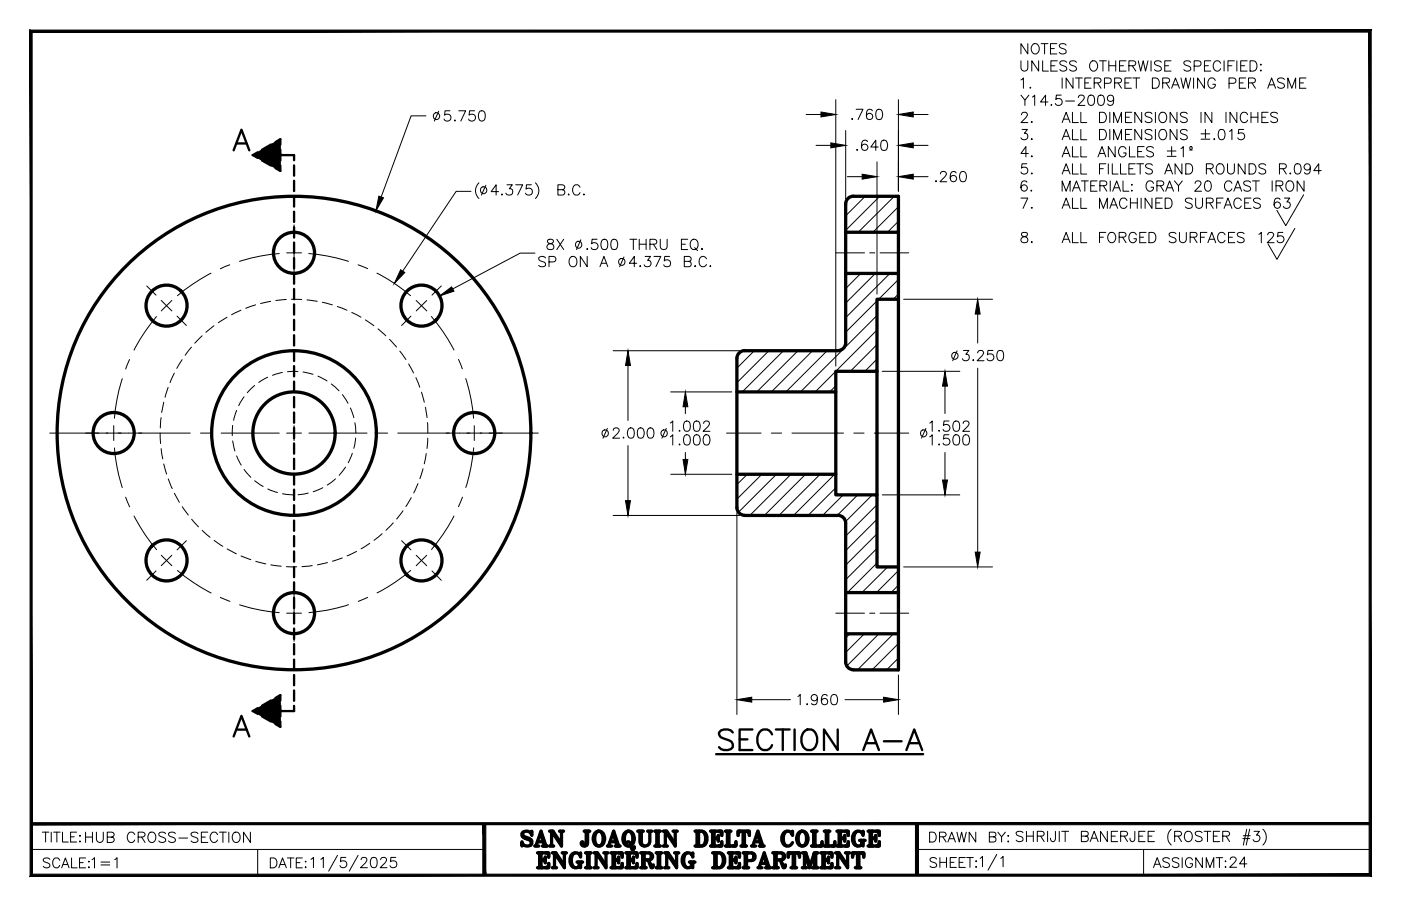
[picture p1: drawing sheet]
<svg xmlns="http://www.w3.org/2000/svg" width="432mm" height="279mm" viewBox="0 0 432 279" stroke-linecap="round" stroke-linejoin="round" font-family="sans-serif">
<defs><g id="words">
<text font-size="12.3" x="219.8" y="233.9">SECTION A-A</text>
<text font-size="9.7" x="159.8" y="263.2">SAN JOAQUIN DELTA COLLEGE</text>
<text font-size="8.4" x="164.7" y="268.8">ENGINEERING DEPARTMENT</text>
<g font-size="6.6">
<text x="132.6" y="38.5">5.750</text>
<text x="261.8" y="38.1">.760</text>
<text x="263.2" y="47.6">.640</text>
<text x="287.5" y="57.2">.260</text>
<text x="292.5" y="112.5">3.250</text>
<text x="184.5" y="136.5">2.000</text>
<text x="245.2" y="218.7">1.960</text>
<text x="25.4" y="261.1">HUB CROSS-SECTION</text>
<text x="285.8" y="261.1">DRAWN BY:</text>
<text x="12.3" y="268.8">SCALE:</text>
<text x="27.5" y="268.8">1=1</text>
<text x="82.6" y="268.8">DATE:</text>
<text x="285.8" y="268.8">SHEET:</text>
<text x="354.5" y="268.8">ASSIGNMT:</text>
<text x="378.2" y="268.8">24</text>
</g>
</g></defs>
<!-- layer: VISIBLE -->
<g fill="none" stroke="#000" stroke-width="1">
<path d="M260.6 71.6h16.3M263 60.5a2.39 2.39 0 0 0-2.4 2.4v42.8a2.39 2.39 0 0 1-2.3 2.4M263.1 60.5h13.8v146.1l-13.9-.1a2.39 2.39 0 0 1-2.4-2.3v-42.9a2.39 2.39 0 0 0-2.3-2.4M260.6 84.3h16.3M276.9 92.3h-6.6v22.2h-12.7v6.4h-30.5M227.1 110.5v46M229.5 108.1a2.39 2.39 0 0 0-2.4 2.4M229.5 108.2h28.8M270.3 114.5v38.1M257.6 120.9v25.4M227.1 146.3h30.5v6.3h12.7v22.2h6.6M227.1 156.5a2.39 2.39 0 0 0 2.4 2.4"/>
<path d="M229.5 159h28.8M260.6 195.5h16.3M260.6 182.8h16.3"/>
<circle cx="90.6" cy="78" r="6.3"/>
<circle cx="51.3" cy="94.3" r="6.3"/>
<circle cx="129.9" cy="94.3" r="6.3"/>
<circle cx="35" cy="133.5" r="6.3"/>
<circle cx="90.6" cy="133.5" r="73"/>
<circle cx="90.6" cy="133.5" r="25.4"/>
<circle cx="90.6" cy="133.5" r="12.7"/>
<circle cx="146.2" cy="133.5" r="6.3"/>
<circle cx="51.3" cy="172.8" r="6.3"/>
<circle cx="129.9" cy="172.8" r="6.3"/>
<circle cx="90.6" cy="189.1" r="6.3"/>
</g>
<!-- layer: HIDDEN -->
<g fill="none" stroke="#000" stroke-width=".31">
<path d="M70 97.8l-2.7 1.7M74.3 95.7l-2.9 1.4M78.8 94l-3.1 1.1M83.4 92.9l-3.1 .7M88.2 92.4l-3.2 .3M89.8 92.3l3.2 .1M94.6 92.5l3.2 .4M99.4 93.2l3 .8M104 94.5l2.9 1.2M108.4 96.4l2.9 1.4M112.6 98.6l2.6 1.9M51.8 119.5l-.9 3"/>
<path d="M53.7 115.1l-1.3 2.9M56.1 110.9l-1.6 2.7M59 107.1l-1.9 2.5M62.3 103.5l-2.3 2.3M66 100.5l-2.5 2M78.5 118.9l-2.3 2.2M82.5 116.3l-2.7 1.6M87 114.9l-3 .8M91.8 114.6h-3.2M93.4 114.7l3.1 .7M98 116l2.8 1.5M102.1 118.4l2.4 2.1"/>
<path d="M116.5 101.4l2.4 2.1M120.1 104.6l2.1 2.4M123.2 108.3l1.9 2.6M125.9 112.2l1.6 2.8M128.2 116.5l1.2 2.9M49.4 133.6l.1 3.2M49.7 128.8l-.3 3.2M49.7 138.3l.5 3.2M50.5 124l-.7 3.2M71.7 131.2l-.1 3.2M71.7 136l.7 3.1M72.9 126.6l-.9 3"/>
<path d="M75.2 122.4l-1.6 2.7M105.5 121.7l1.8 2.7M108 125.8l1.1 3M108.6 139.8l-1.3 2.9M109.4 130.4l.3 3.2M109.6 135.1l-.5 3.2M129.9 120.9l.9 3.1M131.1 125.6l.5 3.2M131.4 139.9l-.6 3.1M131.7 130.3l.2 3.3M131.8 135.1l-.2 3.2M50.5 143.1l.9 3.1"/>
<path d="M51.9 147.7l1.2 3M53.8 152.1l1.5 2.8M56.2 156.3l1.8 2.5M72.9 140.6l1.4 2.8M75.2 144.8l2.1 2.4M78.5 148.3l2.6 1.7M82.6 150.8l2.9 1.1M87.1 152.3l3.2 .3M95 152.1l-3.1 .5M99.5 150.4l-3 1.2M103.4 147.7l-2.6 1.9M106.5 144.1l-2 2.5"/>
<path d="M124.2 157.5l-1.9 2.6M126.7 153.5l-1.6 2.7M128.8 149.1l-1.3 2.9M130.4 144.6l-1 3M59.1 160.1l2.1 2.4M62.3 163.6l2.4 2.1M66 166.7l2.7 1.8M70 169.3l2.9 1.5M74.3 171.5l3 1.1M78.8 173.1l3.1 .8M83.5 174.2l3.2 .4M88.3 174.8h3.1"/>
<path d="M96.2 174.4l-3.2 .4M100.9 173.5l-3.1 .7M105.5 172l-3 1.1M109.9 170.1l-2.9 1.3M114 167.6l-2.7 1.6M117.8 164.6l-2.5 2M121.2 161.2l-2.2 2.3"/>
</g>
<!-- layer: CENTERMARK -->
<g fill="none" stroke="#000" stroke-width=".31">
<path d="M88.3 78h4.6M90.6 69.3v4.1M90.6 75.7v4.6M45.2 88.2l2.9 2.8M49.7 92.7l3.3 3.2M53 92.7l-3.3 3.2M54.6 97.5l2.8 2.9M90.6 82.6v4M126.7 97.5l-2.9 2.9M128.3 92.7l3.2 3.2M131.5 92.7l-3.2 3.2M136 88.2l-2.9 2.8"/>
<path d="M26.4 133.6h4.1M32.8 133.6h4.5M35.1 131.3v4.5M39.6 133.6h4.1M137.5 133.6h4.1M143.9 133.6h4.6M146.2 131.3v4.5M150.7 133.6h4.1M48.1 176.1l-2.9 2.8M49.7 171.2l3.3 3.3M53 171.2l-3.3 3.3M57.4 166.8l-2.8 2.8"/>
<path d="M123.8 166.8l2.9 2.8M128.3 171.2l3.2 3.3M131.5 171.2l-3.2 3.3M133.1 176.1l2.9 2.8M88.3 189.1h4.6M90.6 180.5v4M90.6 186.8v4.6M90.6 193.7v4"/>
</g>
<!-- layer: CENTERLINES -->
<g fill="none" stroke="#000" stroke-width=".31">
<path d="M86.1 78.2a54.1 54.1 0 0 0-12.3 2.4M95.2 78.2a54.1 54.1 0 0 1 12.2 2.4M257.6 78h8.8M268.1 78h1.5M271.2 78h8.9M48.2 97.6a54.1 54.1 0 0 0-6.9 10.4M65 84.2l-.9 .5a59.5 59.5 0 0 0-9.4 6.5M70.8 81.7l-2.9 1.2M110.4 81.7l2.9 1.1M116.2 84.2a49.7 49.7 0 0 1 10.3 7M133 97.6a52.8 52.8 0 0 1 6.9 10.4M37.7 116.8l-.3 .9a55 55 0 0 0-2.1 11.3"/>
<path d="M39.9 110.9l-1.2 2.9M141.3 110.8l1.2 2.9M143.6 116.8l.2 .9a54.7 54.7 0 0 1 2.2 11.3M15.3 133.6h17.9M35.3 138.1a55.3 55.3 0 0 0 2.4 12.3M36.4 133.6h3.2M42.8 133.6h15.8M61.8 133.6h3.2M68.2 133.6h17.9M88.3 133.6h4.6M90.6 131.3v4.5M95.2 133.6h17.9"/>
<path d="M116.3 133.6h3.2M122.6 133.6h15.9M141.6 133.6h3.2M146 138.1a57.8 57.8 0 0 1-2.4 12.2M148 133.6h17.9M223.9 133.6h10.7M237.7 133.6h3.2M244.1 133.6h15.9M263.1 133.6h3.2M269.5 133.6h10.6M38.7 153.3l1.3 3M41.3 159.1l.5 .9a51.2 51.2 0 0 0 6.5 9.5"/>
<path d="M139.9 159.1l-.4 .9a57.4 57.4 0 0 1-6.5 9.5M142.5 153.3l-1.2 3M54.7 175.9a56.8 56.8 0 0 0 10.4 7M126.6 175.9a54.1 54.1 0 0 1-10.4 6.9M67.9 184.2l3 1.3M73.8 186.5l1 .3a55 55 0 0 0 11.3 2.1M107.4 186.5l-.9 .3a55 55 0 0 1-11.3 2.1M113.3 184.2l-2.9 1.3M257.6 189.1h8.8M268.1 189.1h1.5M271.2 189.1h8.9"/>
</g>
<!-- layer: THIN -->
<g fill="none" stroke="#000" stroke-width=".31">
<path d="M261.8 60.9l-.8 .8M266.7 60.5l-6.1 6M271.1 60.5l-10.5 10.5M275.6 60.5l-11.1 11.1M276.9 63.8l-7.9 7.8M276.9 68.2l-3.4 3.4M260.8 84.3l-.2 .2M265.3 84.3l-4.7 4.7M269.8 84.3l-9.2 9.2M270.3 92.8l-9.7 9.6M270.3 97.3l-23.6 23.6M274.3 84.3l-13.7 13.7"/>
<path d="M276.9 86.2l-6.1 6.1M276.9 90.7l-1.6 1.6M232.5 108.2l-5.4 5.3M237 108.2l-9.9 9.8M241.5 108.2l-12.7 12.7M246 108.2l-12.7 12.7M250.4 108.2l-12.7 12.7M254.9 108.2l-12.7 12.7M257.6 119l-1.9 1.9M270.3 101.8l-19.1 19.1M270.3 106.3l-8.2 8.2M270.3 110.7l-3.7 3.8"/>
<path d="M230.3 146.3l-3.2 3.1M234.8 146.3l-7.7 7.6M239.3 146.3l-11.7 11.7M243.8 146.3l-12.7 12.7M248.3 146.3l-12.7 12.7M252.8 146.3l-12.7 12.7M257.3 146.3l-12.7 12.7M257.6 150.4l-8.6 8.6M259.9 152.6l-6.4 6.4M264.4 152.6l-6.4 6.4M268.9 152.6l-8.3 8.3M270.3 155.7l-9.7 9.6"/>
<path d="M270.3 160.1l-9.7 9.7M270.3 164.6l-9.7 9.7M270.3 169.1l-9.7 9.7M270.3 173.6l-9.1 9.2M273.6 174.8l-8 8M276.9 176l-6.8 6.8M261.9 195.5l-1.3 1.2M266.4 195.5l-5.8 5.7M270.9 195.5l-9.9 9.9M275.4 195.5l-11.1 11.1M276.9 180.5l-2.3 2.3M276.9 198.5l-8.1 8.1"/>
<path d="M276.9 202.9l-3.6 3.7M9.6 262h139.7M79.4 262v7.9M282.6 262h139.7"/>
</g>
<!-- layer: CUTTING PLANE -->
<g fill="none" stroke="#000" stroke-width=".72">
<path d="M72 46.4l2.4-6.4 2.4 6.4M72.9 44.2h3M79.4 47l-1.5 .8 1.5 .9M80.8 49.5l2.7 1.6M83.5 44.6l-2.7 1.6M84.9 43.8l1.5-.9v1.7M86.4 47.8h4.2v1.6M86.4 46.2v3.3M86.4 51.1v1.6l-1.5-.8M90.6 51v3.2M90.6 55.8v3.1M90.6 60.5v3.2"/>
<path d="M90.6 65.3v3.2M90.6 70.1v3.1M90.6 74.8v3.2M90.6 79.6v3.2M90.6 84.3v3.2M90.6 89.1v3.2M90.6 93.9v3.1M90.6 98.6v3.2M90.6 103.4v3.2M90.6 108.2v3.1M90.6 112.9v3.2M90.6 117.7v3.2"/>
<path d="M90.6 122.4v3.2M90.6 127.2v3.2M90.6 132v3.1M90.6 136.7v3.2M90.6 141.5v3.2M90.6 146.3v3.1M90.6 151v3.2M90.6 155.8v3.2M90.6 160.5v3.2M90.6 165.3v3.2M90.6 170.1v3.1M90.6 174.8v3.2"/>
<path d="M90.6 179.6v3.2M90.6 184.4v3.1M90.6 189.1v3.2M90.6 193.9v3.2M90.6 198.6v3.2M79.4 218.4l-1.5 .9 1.5 .8M83.5 216l-2.7 1.6M84.9 215.2l1.5-.8v1.6M86.4 217.6v3.3M90.6 203.4v3.2M90.6 208.2v3.1M90.6 212.9v3.2"/>
<path d="M90.6 217.7v1.6h-4.2M72 227.1l2.4-6.3 2.4 6.3M72.9 225h3M80.8 220.9l2.7 1.6M86.4 222.5v1.7l-1.5-.9M220.7 232.6h63.8"/>
</g>
<g fill="#000" stroke="#000" stroke-width=".31">
<path d="M77.9 47.8l8.5-4.9v4.9zM77.9 47.8l8.5 4.9v-4.9z"/>
<path d="M77.9 219.3l8.5-4.9v4.9zM77.9 219.3l8.5 4.9v-4.9z"/>
</g>
<g fill="#000">
<circle cx="82.2" cy="47.8" r=".36"/>
<circle cx="86.4" cy="47.8" r=".36"/>
<circle cx="82.2" cy="219.3" r=".36"/>
<circle cx="86.4" cy="219.3" r=".36"/>
</g>
<!-- layer: DIMS -->
<g fill="none" stroke="#000" stroke-width=".31">
<path d="M131.3 35.7h-4.6l-9.2 25M248.5 35.3h4.5M257.6 30.7v82.2M276.9 30.7v28.2M281.5 35.3h4.5M145.2 59h-4.6l-16.5 24.6M147.6 56.4a3.3 3.3 0 0 0 0 4.8M149.7 57.2l-1.3 3M153.7 59.1h-2.3l1.5-2.1v3.2M156.3 57h1.6l-.9 1.2a1.05 1.05 0 0 1 1 1.4 1.05 1.05 0 0 1-1.7 .4l-.4-.4M159 57h2.1l-1.5 3.2M163.8 57h-1.5l-.2 1.3a1.12 1.12 0 0 1 1.7 0 1.12 1.12 0 0 1-.2 1.7 1.12 1.12 0 0 1-1.6-.4"/>
<path d="M165 56.4a3.3 3.3 0 0 1 0 4.8M172 58.5l1.8-.2a.71 .71 0 0 0 0-1.1l-1.8-.2v3.2h1.3a.82 .82 0 0 0 .8-.6 .82 .82 0 0 0-.3-.9l-.5-.2M175.3 59.9l.1 .1-.1 .2zM178.8 57.7a1.18 1.18 0 0 0-1.4-.7 1.18 1.18 0 0 0-.9 1.2v.8a1.17 1.17 0 0 0 .9 1.2 1.17 1.17 0 0 0 1.4-.8M180 59.9l.1 .1-.1 .2zM251.5 44.8h4.6M260.6 40.3v21M261.2 54.5h4.5M270.3 49.9v40.8M281.5 54.5h4.5M281.5 44.8h4.5M154.6 60l.1-.1 .2 .1z"/>
<path d="M164.9 78.1h-4.6l-20.8 11M168.1 79.5a1.19 1.19 0 0 0-1.1-.5 1.19 1.19 0 0 0-1 .8l.3 .5 1.2 .5a.77 .77 0 0 1 .6 .5 .77 .77 0 0 1-.2 .8 1.57 1.57 0 0 1-1.9-.3M168.9 74a.63 .63 0 0 0 .3 1 1.26 1.26 0 0 1 1.5 1.4 1.11 1.11 0 0 1-1.3 .6 1.11 1.11 0 0 1-.8-1.1 1.49 1.49 0 0 1 1.5-.9 .63 .63 0 0 0 .3-1l-.4-.2zM171.6 73.8l2.1 3.2M173.7 73.8l-2.1 3.2M175.7 79.5a1.17 1.17 0 0 1 1.3-.4 1.17 1.17 0 0 1 .8 1.2 1.39 1.39 0 0 1-.3 1.5 1.39 1.39 0 0 1-1.5 .3 2.01 2.01 0 0 1-.3-2.6zM179 74l-1.3 3M181 76.7l.1 .1-.1 .2zM181 79.1v3.2l-2.1-3.2v3.2M184 73.8h-1.5l-.2 1.4a1.12 1.12 0 0 1 1.7-.1 1.12 1.12 0 0 1-.1 1.7 1.12 1.12 0 0 1-1.7-.4M185.7 74a1.01 1.01 0 0 1 1.5 .4 2.86 2.86 0 0 1-.3 2.4 1.08 1.08 0 0 1-1.5-.4 2.52 2.52 0 0 1 .3-2.4zM188.7 74a1.01 1.01 0 0 1 1.5 .4 1.58 1.58 0 0 1-1.1 2.6 1.38 1.38 0 0 1-.8-1.8z"/>
<path d="M192.3 79.2l-1.3 3.1M194.1 73.8h2.2M195.2 73.8v3.2M197 73.8v3.2M197 75.3h2.1M198.8 79.1h1.7l-.9 1.2a1.02 1.02 0 0 1 1.1 1.2 1.02 1.02 0 0 1-1.4 .8l-.5-.2-.3-.4M199.1 73.8v3.2M200.3 75.3h1.4l.4-.1 .3-.5a.79 .79 0 0 0-.7-.9h-1.4v3.2M201.4 75.3l1 1.7M201.5 79.1h2.2l-1.6 3.2M203.5 73.8v2.3a1.07 1.07 0 0 0 1.1 .9 1.07 1.07 0 0 0 1-.9v-2.3M206.4 79.1h-1.5l-.2 1.4a1.11 1.11 0 0 1 1.7 0 1.11 1.11 0 0 1-.2 1.6 1.11 1.11 0 0 1-1.6-.4"/>
<path d="M210 75.3h1.2M212 73.8h-2v3.2h2M213 74.3a1.17 1.17 0 0 1 1.4-.5 1.17 1.17 0 0 1 .7 1.2 1.38 1.38 0 0 1-.2 1.5 1.38 1.38 0 0 1-1.5 .3 1.95 1.95 0 0 1-.4-2.5zM214.1 76.4l.9 .9M216.2 76.8l.2-.1 .1 .1zM217.7 79.8a1.15 1.15 0 0 0-1.3-.7 1.15 1.15 0 0 0-.9 1.2 1.38 1.38 0 0 0 .3 1.5 1.38 1.38 0 0 0 1.5 .3l.4-.6M169.2 80.8h1.4a.85 .85 0 0 0 .7-.9 .85 .85 0 0 0-.7-.8h-1.4v3.2M184.9 82.3l1.2-3.2 1.2 3.2M185.4 81.2h1.5M196.3 81.2h-2.3l1.5-2.1v3.2M197.1 82.1l.2-.1 .2 .1zM210.9 80.6h1.4l.4-.1 .3-.5a.79 .79 0 0 0-.7-.9h-1.4v3.2l1.8-.2a.85 .85 0 0 0 .3-.9 .85 .85 0 0 0-.7-.6"/>
<path d="M214.1 82.1l.1-.1 .2 .1zM218.8 82.1l.1-.1 .2 .1zM278.5 92.3h27.4M301.3 96.9v8.9M189 108.2h38.9M193.5 112.7v17M271.9 114.5h23.9M291.3 119.1v8.5M301.3 113.5v56.8M193.5 137.4v17M205.4 132.1l-1.4 3M206.6 130.5l.7-.7v3.2"/>
<path d="M206.6 134.7l.7-.6v3.1M206.7 120.9h18.9M209.3 132.9l.2-.2 .1 .2zM209.3 137.1l.2-.2 .1 .2zM211.1 130a1.01 1.01 0 0 1 1.5 .5 2.69 2.69 0 0 1-.3 2.4 1.05 1.05 0 0 1-1.5-.5 2.48 2.48 0 0 1 .3-2.4zM211.1 134.2a1.01 1.01 0 0 1 1.5 .5 2.69 2.69 0 0 1-.3 2.4 1.05 1.05 0 0 1-1.5-.4 2.48 2.48 0 0 1 .3-2.5zM211.2 125.4v2.2M211.2 139.5v2.2M214.1 130a1.01 1.01 0 0 1 1.5 .5 1.58 1.58 0 0 1-1 2.5 1.4 1.4 0 0 1-.9-1.8zM214.1 134.2a1.01 1.01 0 0 1 1.5 .5 1.58 1.58 0 0 1-1 2.5 1.4 1.4 0 0 1-.9-1.8zM216.9 130.6l.3-.6 .9-.2a.78 .78 0 0 1 .4 1.3l-1.8 1.9h2.1M217.2 134.2a.96 .96 0 0 1 1.5 .5 1.58 1.58 0 0 1-1.1 2.5 1.71 1.71 0 0 1-.7-2.5z"/>
<path d="M285.4 132.1l-1.4 3M286.6 130.5l.7-.7v3.2M286.6 134.7l.7-.6v3.1M289.4 132.7l.2 .2-.2 .1zM289.4 136.9l.2 .2-.2 .1zM291.3 139.5v8.5M292.5 129.8h-1.5l-.2 1.4a1.13 1.13 0 0 1 1.7-.1 1.13 1.13 0 0 1-.2 1.7 1.13 1.13 0 0 1-1.6-.4M292.5 134.1h-1.5l-.2 1.3a1.13 1.13 0 0 1 1.7 0 1.13 1.13 0 0 1-.2 1.7 1.13 1.13 0 0 1-1.6-.4M294.1 130a1.01 1.01 0 0 1 1.6 .5 2.86 2.86 0 0 1-.3 2.4 1.08 1.08 0 0 1-1.6-.5 2.48 2.48 0 0 1 .3-2.4zM294.1 134.2a1.01 1.01 0 0 1 1.6 .5 2.86 2.86 0 0 1-.3 2.4 1.08 1.08 0 0 1-1.6-.4 2.48 2.48 0 0 1 .3-2.5zM296.8 130.6l.3-.6a1.03 1.03 0 0 1 1.4 .1 1.06 1.06 0 0 1-.3 1.4l-1.5 1.5h2.1M297.1 134.2a1.01 1.01 0 0 1 1.6 .5 1.58 1.58 0 0 1-1.1 2.5 1.4 1.4 0 0 1-.9-1.8z"/>
<path d="M189 159h38.9M206.7 146.3h18.9M227.1 158.2v62.1M271.9 152.6h23.9M278.5 174.8h27.4M231.7 215.8h11.9M260.4 215.8h11.9M276.9 208.2v12.1"/>
<circle cx="149.1" cy="58.6" r="1.05"/>
<circle cx="178.3" cy="75.4" r="1.04"/>
<circle cx="191.6" cy="80.7" r="1.05"/>
<circle cx="204.7" cy="133.6" r="1.04"/>
<circle cx="284.7" cy="133.6" r="1.04"/>
</g>
<g fill="#000" stroke="#000" stroke-width=".31">
<path d="M253 34.5l4.6 .8-4.6 .8zM276.9 35.3l4.6-.8v1.6zM256.1 44.1l4.5 .7-4.5 .8zM265.7 53.7l4.6 .8-4.6 .7zM276.9 54.5l4.6-.8v1.5zM276.9 44.8l4.6-.7v1.5zM116.8 60.5l1.4 .5-2.3 4zM123.5 83.2l1.3 .8-3.3 3.4zM135.5 91.3l3.7-2.8 .7 1.3zM301.3 92.3l.8 4.6h-1.5zM193.5 108.2l.8 4.5h-1.5zM291.3 114.5l.7 4.6h-1.5z"/>
<path d="M211.2 120.9l.8 4.5h-1.5zM192.8 154.4h1.5l-.8 4.6zM210.5 141.7h1.5l-.8 4.6zM290.5 148h1.5l-.7 4.6zM300.6 170.3h1.5l-.8 4.5zM227.1 215.8l4.6-.8v1.5zM272.3 215l4.6 .8-4.6 .7z"/>
</g>
<!-- layer: BORDER -->
<g fill="#000" stroke="#000" stroke-width=".31">
<path d="M9.6 253.7v.6l412.7-.6zM9.6 254.3l412.7-.6v.6z"/>
<path d="M148.8 254l.9 15.9v-15.9zM148.8 254l.9 15.9h-.9z"/>
<path d="M9.3 9.3v260.9l.6-.6zM9.3 9.3l.6 .6v259.7zM9.3 9.3l.6 .6 412.7-.6zM9.9 9.9l412.7-.6-.6 .6zM422.6 9.3l-.6 .6 .6 260.3zM422 9.9l.6 260.3-.6-.6zM9.3 270.2h413.3l-.6-.6zM9.3 270.2l.6-.6h412.1z"/>
<path d="M282.2 254v15.9h.9zM282.2 254h.9v15.9z"/>
</g>
<!-- layer: TEXT -->
<g fill="none" stroke="#000" stroke-width=".31">
<path d="M314.7 18.8v2.2a1.07 1.07 0 0 0 1 .9 1.07 1.07 0 0 0 1.1-.9v-2.2M316.8 13.5v3.1l-2.1-3.1v3.1M318.5 13.6a1.53 1.53 0 0 1 1.7 .7 1.53 1.53 0 0 1-.2 1.9 1.17 1.17 0 0 1-1.4 .4 1.17 1.17 0 0 1-.8-1.2 2.04 2.04 0 0 1 .7-1.8zM320.1 18.8v3.1l-2.1-3.1v3.1M320.9 13.5h2.1M321.4 18.8v3.1h1.7M321.9 13.5v3.1M323.8 15h1.2M325.7 13.5h-1.9v3.1h1.9M325.9 18.8h-2v3.1h2M328.6 13.9a1.19 1.19 0 0 0-1.2-.5 1.19 1.19 0 0 0-.9 .8l.3 .4 1.2 .5a.79 .79 0 0 1 .3 1.4 1.42 1.42 0 0 1-1.8-.3M328.8 19.2a1.18 1.18 0 0 0-1.2-.5 1.18 1.18 0 0 0-1 .8l.6 .6a1.77 1.77 0 0 1 1.6 .9v.5a1.37 1.37 0 0 1-2.2 0"/>
<path d="M331.8 19.2a1.19 1.19 0 0 0-1.2-.5 1.19 1.19 0 0 0-1 .8l.3 .4 1.3 .5a.79 .79 0 0 1 .3 1.4 1.42 1.42 0 0 1-1.9-.3M336.5 18.9a1.53 1.53 0 0 1 1.7 .7 1.53 1.53 0 0 1-.3 1.9 1.17 1.17 0 0 1-1.3 .4 1.17 1.17 0 0 1-.8-1.2 2.04 2.04 0 0 1 .7-1.8zM338.9 18.8h2.1M339.9 18.8v3.1M341.8 18.8v3.1M343.9 18.8v3.1M347 18.8h-1.9v3.1h1.9M350.8 18.8l.8 3.1 .7-3.1 .8 3.1 .7-3.1M354.8 18.8v3.1M357.9 19.2a1.19 1.19 0 0 0-1.1-.5 1.19 1.19 0 0 0-1 .8l.3 .4 1.2 .5a.77 .77 0 0 1 .6 .6 .77 .77 0 0 1-.3 .8 1.42 1.42 0 0 1-1.8-.3M360.9 18.8h-1.9v3.1h1.9M367 19.2a1.19 1.19 0 0 0-1.2-.5 1.19 1.19 0 0 0-.9 .8l.3 .4 1.2 .5a.79 .79 0 0 1 .3 1.4 1.42 1.42 0 0 1-1.8-.3"/>
<path d="M373.2 18.8h-2v3.1h2M376.2 19.5a1.18 1.18 0 0 0-1.3-.8 1.18 1.18 0 0 0-1 1.2 1.39 1.39 0 0 0 .3 1.6 1.39 1.39 0 0 0 1.6 .3l.4-.6M377.3 18.8v3.1M380.4 18.8h-1.9v3.1M381.2 18.8v3.1M384.4 18.8h-2v3.1h2M385.3 18.8h1a1.69 1.69 0 0 1 1.1 1.5 1.69 1.69 0 0 1-1.1 1.6h-1zM388.5 19.9h.2l-.1 .2zM314.7 24.6l.7-.6v3.2M314.7 29.3l1.2 1.6v1.6M314.8 35.4l.3-.6 .3-.2 1 .2a.71 .71 0 0 1 .1 1l-1.8 2h2.1M315 39.9h1.7l-1 1.2a1.07 1.07 0 0 1 .8 1.7 1.07 1.07 0 0 1-1.8-.3"/>
<path d="M317.1 29.3l-1.2 1.6M317.5 26.9l.2 .2-.2 .1zM317.8 37.6h.4l-.2 .2zM318.2 29.9l.7-.6v3.2M323 31.5h-2.3l1.5-2.2v3.2M323.9 32.3h.3l-.1 .2zM323.9 20.3h1.2M327.1 29.3h-1.5l-.2 1.4a1.12 1.12 0 0 1 1.7 0 1.12 1.12 0 0 1-.2 1.7 1.12 1.12 0 0 1-1.7-.5M327.4 37.8l1.2-3.2 1.2 3.2M327.4 24v3.2M327.8 36.7h1.6M328.4 31.2h2.8"/>
<path d="M330.5 34.6v3.2h1.9M330.5 39.9v3.2h1.9M330.7 24v3.2l-2.1-3.2v3.2M331.5 24h2.1M332.4 30.1l.1-.5a1.02 1.02 0 0 1 1.6 0 1.01 1.01 0 0 1-.4 1.4l-1.5 1.5h2.1M332.5 24v3.2M333.1 34.6v3.2h1.8M333.1 39.9v3.2h1.8M334.3 25.6h1.2M335.7 29.5a1.08 1.08 0 0 1 1.5 .4 2.65 2.65 0 0 1-.3 2.4 .99 .99 0 0 1-1.5-.4 2.58 2.58 0 0 1 .3-2.4zM336.3 24h-2v3.2h2M337.2 25.6h1.4a.79 .79 0 0 0 .6-1.3l-.6-.3h-1.4v3.2"/>
<path d="M338.3 25.6l1 1.6M338.7 29.5a1.08 1.08 0 0 1 1.5 .4 2 2 0 0 1-.7 2.6h-.3a1.4 1.4 0 0 1-.9-1.8zM338.9 34.6h1a1.69 1.69 0 0 1 1.1 1.6 1.69 1.69 0 0 1-1.1 1.6h-1zM338.9 39.9h1a1.69 1.69 0 0 1 1.1 1.6 1.69 1.69 0 0 1-1.1 1.6h-1zM340.4 25.7l1.8-.1a.85 .85 0 0 0 .3-.9 .85 .85 0 0 0-.7-.7h-1.4v3.2M341.8 20.3h2.1M342.1 34.6v3.2M342.1 39.9v3.2M343.2 30.4a.98 .98 0 0 1-1.3 .8 .98 .98 0 0 1-.4-1.6 .98 .98 0 0 1 1.6 .2 3 3 0 0 1-.3 2.5 .95 .95 0 0 1-1.4-.3M343.2 37.8v-3.2l1.3 3.2 1.2-3.2v3.2M343.5 25.6h1.4a.78 .78 0 0 0 .7-.6 .78 .78 0 0 0-.2-.8l-1.9-.2v3.2M344.6 25.6l1.1 1.6"/>
<path d="M345.1 20.3h1.2M346.7 25.6h1.2M346.9 36.2h1.2M347.9 20.3h1.4a.86 .86 0 0 0 .8-1l-.3-.4-1.9-.1v3.1M348.7 24h-2v3.2h2M348.8 34.6h-1.9v3.2h1.9M348.8 39.9h-1.9v3.2h1.9M349 20.3l1.1 1.6M349.2 24h2.1M350.2 24v3.2M351.9 34.6v3.2l-2.1-3.2v3.2M351.9 39.9v3.2l-2.1-3.2v3.2"/>
<path d="M355 35.1a1.19 1.19 0 0 0-1.1-.5 1.19 1.19 0 0 0-1 .8l.3 .4 1.3 .5a.79 .79 0 0 1 .3 1.3 1.42 1.42 0 0 1-1.9-.3M355.2 24h1a1.69 1.69 0 0 1 1.1 1.6 1.69 1.69 0 0 1-1.1 1.6h-1zM356.1 34.6v3.2M356.1 39.9v3.2M357.8 34.8a1.54 1.54 0 0 1 1.8 .6 1.54 1.54 0 0 1-.3 1.9l-.3 .3a1.46 1.46 0 0 1-1.7-.4 1.46 1.46 0 0 1 0-1.8zM358.4 25.6h1.3a.78 .78 0 0 0 .7-.6 .78 .78 0 0 0-.2-.8l-1.8-.2v3.2M359 20.3h1.2M359.4 25.6l1.1 1.6M361.1 27.2l1.2-3.2 1.2 3.2M361.5 26.2h1.6M362.8 34.6v3.2l-2.2-3.2v3.2M362.8 39.9v3.2l-2.2-3.2v3.2"/>
<path d="M364 24l.7 3.2 .8-3.2 .7 3.2 .8-3.2M365.9 35.1a1.19 1.19 0 0 0-1.1-.5 1.19 1.19 0 0 0-1 .8l.3 .4 1.2 .5a.79 .79 0 0 1 .3 1.3 1.42 1.42 0 0 1-1.8-.3M367.9 24v3.2M368 20.4h1.4a.83 .83 0 0 0 .8-.8 .83 .83 0 0 0-.8-.8h-1.4v3.1M370.2 34.6v3.2M371.2 24v3.2l-2.1-3.2v3.2M371.2 20.3h1.2M371.5 39.9v2.7M373.5 34.6v3.2l-2.1-3.2v3.2M374.6 24.8a1.17 1.17 0 0 0-1.4-.8 1.17 1.17 0 0 0-.9 1.2 1.39 1.39 0 0 0 .3 1.6 1.39 1.39 0 0 0 1.5 .3l.5-.6v-.5h-.8M377.9 34.6v3.2M378.5 20.3h1.2"/>
<path d="M378.8 25.7h1.4a.83 .83 0 0 0 .7-.8 .83 .83 0 0 0-.7-.9h-1.4v3.2M381.2 34.6v3.2l-2.1-3.2v3.2M382 25.6h1.2M382.4 20.3h1.2M383.3 39.9h-1.5l-.2 1.4a1.13 1.13 0 0 1 1.7-.1 1.13 1.13 0 0 1-.1 1.7 1.13 1.13 0 0 1-1.7-.4M383.9 24h-1.9v3.2h1.9M384.5 35.4a1.15 1.15 0 0 0-1.3-.8 1.15 1.15 0 0 0-.9 1.2 1.39 1.39 0 0 0 .3 1.5 1.39 1.39 0 0 0 1.5 .3l.4-.6M384.8 25.6h1.4a.78 .78 0 0 0 .7-.6 .78 .78 0 0 0-.3-.8l-1.8-.2v3.2M385.6 36.2h2.1M385.6 34.6v3.2M385.9 25.6l1 1.6M387.7 34.6v3.2"/>
<path d="M388.5 21.8h.2l-.1 .1zM388.9 36.2h1.2M390.7 27.2l1.2-3.2 1.2 3.2M390.9 34.6h-2v3.2h2M391.2 26.2h1.5M393.7 35.1a1.19 1.19 0 0 0-1.1-.5 1.19 1.19 0 0 0-1 .8l.3 .4 1.2 .5a.82 .82 0 0 1 .6 1 1.37 1.37 0 0 1-2.1 0M395.9 24.5a1.19 1.19 0 0 0-1.2-.5 1.19 1.19 0 0 0-1 .8l.3 .4 1.3 .5a.82 .82 0 0 1 .6 1.1 1.37 1.37 0 0 1-2.2 0M396.9 27.2v-3.2l1.2 3.2 1.2-3.2v3.2M400.6 25.6h1.1M402.5 24h-1.9v3.2h1.9M316.5 50.5h-1.5l-.2 1.4a1.11 1.11 0 0 1 1.7 0 1.11 1.11 0 0 1-.2 1.6 1.11 1.11 0 0 1-1.6-.5M316.5 56.2a.92 .92 0 0 0-.9-.4 .92 .92 0 0 0-.8 .6 1.82 1.82 0 0 0 .8 2.6 .99 .99 0 0 0 1-1 .99 .99 0 0 0-.9-1 .99 .99 0 0 0-1 .9"/>
<path d="M316.9 47.3h-2.2l1.5-2.1v3.2M317.7 58.8h.3l-.2 .2zM317.8 42.9h.4l-.2 .2zM317.8 48.2h.4l-.2 .2zM317.8 53.5h.4l-.2 .2zM327.4 43.1l1.2-3.2 1.2 3.2M327.4 48.4l1.2-3.2 1.2 3.2M327.4 53.7l1.2-3.2 1.2 3.2M327.4 59v-3.2l1.2 3.2 1.2-3.2v3.2M327.8 42h1.6M327.8 47.3h1.6M327.8 52.6h1.6"/>
<path d="M330.5 45.2v3.2h1.9M330.5 50.5v3.2h1.9M330.5 59l1.3-3.2 1.2 3.2M331 57.9h1.5M333.1 45.2v3.2h1.8M333.1 50.5v3.2h1.8M333.3 55.8h2.1M334.3 55.8v3.2M336.2 57.3h1.2M338.1 55.8h-1.9v3.2h1.9M338.4 48.4l1.2-3.2 1.2 3.2M338.9 47.3h1.5"/>
<path d="M338.9 52h1.2M339 57.3l1.8-.1 .3-.5-.1-.6-.6-.3h-1.4v3.2M340.1 57.3l1 1.7M340.8 50.5h-1.9v3.2M341.6 50.5v3.2M342.2 55.8v3.2M342.8 50.5v3.2h1.8M342.9 59l1.3-3.2 1.2 3.2M343.2 43.1v-3.2l1.3 3.2 1.2-3.2v3.2M343.4 57.9h1.5M343.7 45.2v3.2l-2.1-3.2v3.2M345.4 50.5v3.2h1.8"/>
<path d="M346.1 55.8v3.2h1.8M346.9 41.4h1.2M347 46a1.17 1.17 0 0 0-1.3-.8 1.17 1.17 0 0 0-.9 1.2 1.39 1.39 0 0 0 .3 1.5 1.39 1.39 0 0 0 1.5 .3l.4-.6v-.4h-.7M347.9 52h1.3M348.1 45.2v3.2h1.8M348.7 57h.3l-.2 .2zM348.7 58.8h.3l-.2 .2zM349.9 50.5h-2v3.2h2M350.4 50.5h2.1M350.6 46.7h1.3M351.4 50.5v3.2M352.6 45.2h-2v3.2h2"/>
<path d="M355 40.4a1.19 1.19 0 0 0-1.1-.5 1.19 1.19 0 0 0-1 .8l.3 .4 1.3 .5a.79 .79 0 0 1 .3 1.3 1.42 1.42 0 0 1-1.9-.3M355.2 51a1.19 1.19 0 0 0-1.2-.5 1.19 1.19 0 0 0-.9 .8 2.23 2.23 0 0 0 1.8 1l.3 .9a1.36 1.36 0 0 1-2.1 0M355.5 45.7a1.18 1.18 0 0 0-1.1-.5 1.18 1.18 0 0 0-1 .8l.6 .6a1.77 1.77 0 0 1 1.5 .9v.4a1.37 1.37 0 0 1-2.1 0M355.5 56.6a1.17 1.17 0 0 0-1.3-.8 1.17 1.17 0 0 0-1 1.2 1.39 1.39 0 0 0 .3 1.5 1.39 1.39 0 0 0 1.5 .3l.5-.6v-.5h-.7M356.6 57.3h1.3a.79 .79 0 0 0 .8-.9l-.3-.5-.5-.1h-1.3v3.2M357.6 57.3l1.1 1.7M357.8 40a1.54 1.54 0 0 1 1.8 .7 1.54 1.54 0 0 1-.3 1.9l-.3 .3a1.46 1.46 0 0 1-1.7-.5 1.46 1.46 0 0 1 0-1.7zM359 53.7l1.2-3.2 1.2 3.2M359.3 59l1.2-3.2 1.2 3.2M359.4 52.6h1.5M359.7 46.6h2.8M359.7 48.2h2.8"/>
<path d="M359.7 57.9h1.5M361.1 45.2v2.7M362 55.8l1.2 1.5v1.7M364 45.8l.7-.6v3.2M364.3 50.5v3.2l-2.1-3.2v3.2M364.4 55.8l-1.2 1.5M365.5 50.5h1a1.69 1.69 0 0 1 1.1 1.6 1.69 1.69 0 0 1-1.1 1.6h-1zM365.9 40.4a1.19 1.19 0 0 0-1.1-.5 1.19 1.19 0 0 0-1 .8l.3 .4 1.2 .5a.79 .79 0 0 1 .3 1.3 1.42 1.42 0 0 1-1.8-.3M366.7 46.3h.8M368.3 56.6l.3-.7 .3-.1 1 .1a.71 .71 0 0 1 .1 1.1l-1.8 2h2.1M370.2 41.3h2.7M370.2 42.9h2.7"/>
<path d="M371.7 55.9a1.03 1.03 0 0 1 1.5 .5 1.63 1.63 0 0 1-1.1 2.6 2.05 2.05 0 0 1-.4-3.1zM371.8 52l1.8-.1 .3-.5-.1-.6-.6-.3h-1.4v3.2M372.9 52l1 1.7M374.1 42.9h.3l-.2 .2zM375.5 50.6a1.54 1.54 0 0 1 1.8 .7 1.54 1.54 0 0 1-.3 1.9 1.17 1.17 0 0 1-1.4 .4 1.17 1.17 0 0 1-.7-1.1 1.91 1.91 0 0 1 .6-1.9zM375.9 40a1.03 1.03 0 0 1 1.5 .5 2.04 2.04 0 0 1-.7 2.6h-.4a2.05 2.05 0 0 1-.4-3.1zM378.3 50.5v2.2a1.07 1.07 0 0 0 1.1 1 1.07 1.07 0 0 0 1-1v-2.2M378.9 40.5l.8-.6v3.2M379.7 56.6a1.18 1.18 0 0 0-1.3-.8 1.18 1.18 0 0 0-1 1.2 1.41 1.41 0 0 0 .3 1.5 1.41 1.41 0 0 0 1.5 .3l.5-.6M380.3 59l1.2-3.2 1.2 3.2M380.7 57.9h1.6M383.8 50.5v3.2l-2.2-3.2v3.2"/>
<path d="M385 50.5h1a1.69 1.69 0 0 1 1.1 1.6 1.69 1.69 0 0 1-1.1 1.6h-1zM385.4 56.2a1.21 1.21 0 0 0-2.1 .4l.3 .4 1.2 .4a.77 .77 0 0 1 .6 .6 .77 .77 0 0 1-.3 .8 1.42 1.42 0 0 1-1.8-.3M386 55.8h2.2M387.1 55.8v3.2M390.1 51a1.19 1.19 0 0 0-1.1-.5 1.19 1.19 0 0 0-1 .8 2.23 2.23 0 0 0 1.8 1l.3 .9a1.36 1.36 0 0 1-2.1 0M392.1 55.8v3.2M393.3 57.3l1.8-.1 .3-.5-.1-.6-.6-.3h-1.4v3.2M394.3 52h1.4a.78 .78 0 0 0 .7-.5 .78 .78 0 0 0-.2-.9l-1.9-.1v3.2M394.3 57.3l1.1 1.7M395.4 52l1.1 1.7M396.6 56.2a1.18 1.18 0 0 1 1.4-.4 1.18 1.18 0 0 1 .7 1.2 1.39 1.39 0 0 1-.3 1.5 1.39 1.39 0 0 1-1.5 .3 2.01 2.01 0 0 1-.3-2.6zM397.5 53.5h.3l-.1 .2z"/>
<path d="M399.3 50.6a1.08 1.08 0 0 1 1.6 .5 1.63 1.63 0 0 1-1.1 2.6 1.46 1.46 0 0 1-.9-1.8zM401.9 55.8v3.2l-2.1-3.2v3.2M403.9 51.6a.98 .98 0 0 1-1.4 .8 .98 .98 0 0 1-.3-1.6 .98 .98 0 0 1 1.5 .2 3 3 0 0 1-.3 2.5 .9 .9 0 0 1-1.3-.3M407.2 52.6h-2.3l1.5-2.1v3.2M314.7 61.1h2.1l-1.5 3.2M315 71.8a.62 .62 0 0 0 .3 1.1 1.26 1.26 0 0 1 1.5 1.3 1.1 1.1 0 0 1-1.3 .7 1.1 1.1 0 0 1-.8-1.1 1.77 1.77 0 0 1 1.8-1.1l.2-.6a1.24 1.24 0 0 0-1.7-.3zM317.8 64.1h.4l-.2 .2zM317.8 74.7h.4l-.2 .1zM327.4 64.3l1.2-3.2 1.2 3.2M327.4 74.8l1.2-3.1 1.2 3.1M327.8 63.2h1.6M327.8 73.8h1.6"/>
<path d="M330.5 61.1v3.2h1.9M330.5 71.7v3.1h1.9M333.1 61.1v3.2h1.8M333.1 71.7v3.1h1.8M338.9 64.3v-3.2l1.2 3.2 1.2-3.2v3.2M338.9 73.2h1.2M340.8 71.7h-1.9v3.1M341.8 72.1a1.19 1.19 0 0 1 1.3-.4 1.19 1.19 0 0 1 .8 1.2 1.41 1.41 0 0 1-.3 1.5 1.41 1.41 0 0 1-1.5 .3 1.89 1.89 0 0 1-.3-2.6zM342.1 64.3l1.1-3.2 1.3 3.2M342.5 63.2h1.5M344.9 73.2h1.4a.79 .79 0 0 0 .7-.9l-.3-.5-.4-.1h-1.4v3.1M346 73.2l1 1.6"/>
<path d="M347.3 61.8a1.18 1.18 0 0 0-1.3-.7 1.18 1.18 0 0 0-.9 1.2 1.39 1.39 0 0 0 .3 1.5 1.39 1.39 0 0 0 1.5 .3l.4-.6M348.4 61.1v3.2M348.4 62.6h2.1M350.2 72.4a1.17 1.17 0 0 0-1.3-.7 1.17 1.17 0 0 0-1 1.2 1.39 1.39 0 0 0 .3 1.5 1.39 1.39 0 0 0 1.6 .3l.4-.6v-.5h-.7M350.5 61.1v3.2M351.3 73.2h1.2M351.7 61.1v3.2M353.2 71.7h-1.9v3.1h1.9M354.1 71.7h1.1a1.69 1.69 0 0 1 1.1 1.6 1.69 1.69 0 0 1-1.1 1.5h-1.1zM355 61.1v3.2l-2.1-3.2v3.2M356.2 62.6h1.3M358.2 61.1h-2v3.2h2"/>
<path d="M359.1 61.1h1.1a1.69 1.69 0 0 1 1.1 1.6 1.69 1.69 0 0 1-1.1 1.6h-1.1zM362.5 72.1a1.21 1.21 0 0 0-2.2 .3l.3 .5 1.3 .4a.79 .79 0 0 1 .3 1.4 1.42 1.42 0 0 1-1.9-.3M363.5 71.7v2.2a1.07 1.07 0 0 0 1.1 1 1.07 1.07 0 0 0 1-1v-2.2M366.8 73.2l1.8-.2 .3-.4-.1-.6-.6-.3h-1.4v3.1M367.5 61.5a1.21 1.21 0 0 0-2.2 .3l.3 .5 1.2 .4a.77 .77 0 0 1 .6 .6 .77 .77 0 0 1-.2 .8 1.42 1.42 0 0 1-1.9-.3M367.9 73.2l1 1.6M368.5 61.1v2.2a1.07 1.07 0 0 0 1.1 1 1.07 1.07 0 0 0 1-1v-2.2M370 73.2h1.2M371.8 62.6l1.8-.2 .3-.4-.1-.6-.6-.3h-1.4v3.2M372 71.7h-2v3.1M372.3 74.8l1.2-3.1 1.2 3.1M372.7 73.8h1.5"/>
<path d="M372.9 62.6l1 1.7M375 62.6h1.2M377 61.1h-2v3.2M377.3 64.3l1.2-3.2 1.2 3.2M377.6 72.4a1.18 1.18 0 0 0-1.4-.7 1.18 1.18 0 0 0-.9 1.2 1.41 1.41 0 0 0 .3 1.5 1.41 1.41 0 0 0 1.5 .3l.5-.6M377.7 63.2h1.5M378.6 73.2h1.3M380.6 71.7h-2v3.1h2M382.6 61.8a1.18 1.18 0 0 0-1.4-.7 1.18 1.18 0 0 0-.9 1.2 1.39 1.39 0 0 0 .3 1.5 1.39 1.39 0 0 0 1.5 .3l.5-.6M383.5 72.1a1.21 1.21 0 0 0-2.2 .3l.3 .5 1.3 .4a.82 .82 0 0 1 .6 1.1 1.37 1.37 0 0 1-2.2 0M383.6 62.6h1.2M385.6 61.1h-2v3.2h2"/>
<path d="M388 72.3l.7-.6v3.1M388.5 61.5a1.21 1.21 0 0 0-2.2 .3l.3 .5 1.3 .4a.82 .82 0 0 1 .6 1.1 1.37 1.37 0 0 1-2.2 0M390.7 72.4l.2-.4a1.01 1.01 0 0 1 1.7 .3l-.5 1-1.5 1.5h2.1M394.5 61.5a.92 .92 0 0 0-.9-.4 .92 .92 0 0 0-.7 .6 1.82 1.82 0 0 0 .7 2.6 .99 .99 0 0 0 1.1-1 .99 .99 0 0 0-1-1 .99 .99 0 0 0-1 .9M395.4 71.7h-1.5l-.2 1.3a1.12 1.12 0 0 1 1.7 0 1.12 1.12 0 0 1-.1 1.6 1.12 1.12 0 0 1-1.7-.4M395.9 61.1h1.6l-.9 1.2a1.05 1.05 0 0 1 .8 1.7 1.05 1.05 0 0 1-1.8-.4M13 256.6h2.1M14.1 256.6v3.1M15.8 256.6v3.1M16.5 256.6h2M17.5 256.6v3.1M19.3 256.6v3.1h1.7"/>
<path d="M21.8 258.1h1.1M23.6 256.6h-1.8v3.1h1.8M315.3 256.8a1.23 1.23 0 0 0-2.1 .3l.3 .5 1.2 .4a.82 .82 0 0 1 .6 1.1 1.37 1.37 0 0 1-2.1 0M316.4 256.4v3.1M316.4 257.9h2.1M318.5 256.4v3.1M319.7 257.9l1.8-.2a.76 .76 0 0 0 0-1.2l-1.8-.1v3.1M320.8 257.9l1 1.6M322.9 256.4v3.1M325.3 256.4v2.4a.8 .8 0 0 1-.9 .7l-.5-.3-.1-.7M326.5 256.4v3.1M327.2 256.4h2.2"/>
<path d="M328.3 256.4v3.1M333.3 257.9l1.8-.2 .3-.4-.3-.8-1.8-.1v3.1l1.8-.1a.86 .86 0 0 0 .3-.9 .86 .86 0 0 0-.8-.6M336 259.5l1.2-3.1 1.3 3.1M336.5 258.5h1.5M341.3 256.4v3.1l-2.1-3.1v3.1M342.5 257.9h1.2M344.5 256.4h-2v3.1h2M345.4 257.9l1.8-.2a.76 .76 0 0 0 0-1.2l-1.8-.1v3.1M346.5 257.9l1 1.6M349.8 256.4v2.4a.79 .79 0 0 1-.9 .7 .87 .87 0 0 1-.6-1M351 257.9h1.2M352.9 256.4h-1.9v3.1h1.9"/>
<path d="M353.9 257.9h1.1M355.8 256.4h-1.9v3.1h1.9M361 255.7a3.3 3.3 0 0 0 0 4.9M362 257.9l1.9-.2a.76 .76 0 0 0 0-1.2l-1.9-.1v3.1M363.1 257.9l1.1 1.6M365.3 256.8a1.18 1.18 0 0 1 1.4-.4 1.18 1.18 0 0 1 .8 1.2 1.39 1.39 0 0 1-.3 1.5 1.39 1.39 0 0 1-1.6 .3 2.01 2.01 0 0 1-.3-2.6zM370.5 256.8a1.21 1.21 0 0 0-2.1 .3l.3 .5 1.2 .4a.76 .76 0 0 1 .6 .6 .76 .76 0 0 1-.3 .8 1.35 1.35 0 0 1-1.8-.3M371.1 256.4h2.1M372.2 256.4v3.1M374 257.9h1.2M375.9 256.4h-1.9v3.1h1.9M376.9 257.9h1.3a.79 .79 0 0 0 .8-.9l-.4-.5-.4-.1h-1.3v3.1"/>
<path d="M377.9 257.9l1.1 1.6M383 258.6h2.1M383.2 257.7h2.1M384.3 255.7l-1.1 4.9M385.1 255.7l-1 4.9M386.5 256.4h1.7l-.9 1.2a1.05 1.05 0 0 1 .7 1.7 1.05 1.05 0 0 1-1.8-.4M389.2 255.7a3.3 3.3 0 0 1 0 4.9M98.9 265l.8-.6v3.2M104 263.8l-2.7 4.8M106.6 264.4h-1.5l-.2 1.4a1.11 1.11 0 0 1 1.7 0 1.11 1.11 0 0 1-.2 1.6 1.11 1.11 0 0 1-1.6-.4M110.4 263.8l-2.7 4.8M111.3 265.1l.1-.4a1.02 1.02 0 0 1 1.5 0 1.05 1.05 0 0 1-.3 1.4l-1.5 1.5h2.1"/>
<path d="M114.6 264.5a1.08 1.08 0 0 1 1.5 .5 2.86 2.86 0 0 1-.3 2.4 1.01 1.01 0 0 1-1.5-.4 2.52 2.52 0 0 1 .3-2.5zM117.3 265.1l.2-.4a1.02 1.02 0 0 1 1.5 0 1.05 1.05 0 0 1-.3 1.4l-1.5 1.5h2.1M122 264.4h-1.5l-.1 1.4a1.11 1.11 0 0 1 1.6 0 1.11 1.11 0 0 1-.2 1.6 1.11 1.11 0 0 1-1.6-.4M307.2 263.5l-2.7 4.9M308.4 264.7l.8-.6v3.2"/>
<circle cx="367.1" cy="45.6" r=".42"/>
</g>
<!-- layer: dimensons -->
<path d="M399.1 70.4l-5.5 9.6-2.8-4.8M401.8 60.1l-5.5 9.5-2.8-4.7" fill="none" stroke="#000" stroke-width=".31"/>
<use href="#words"/>
</svg>
